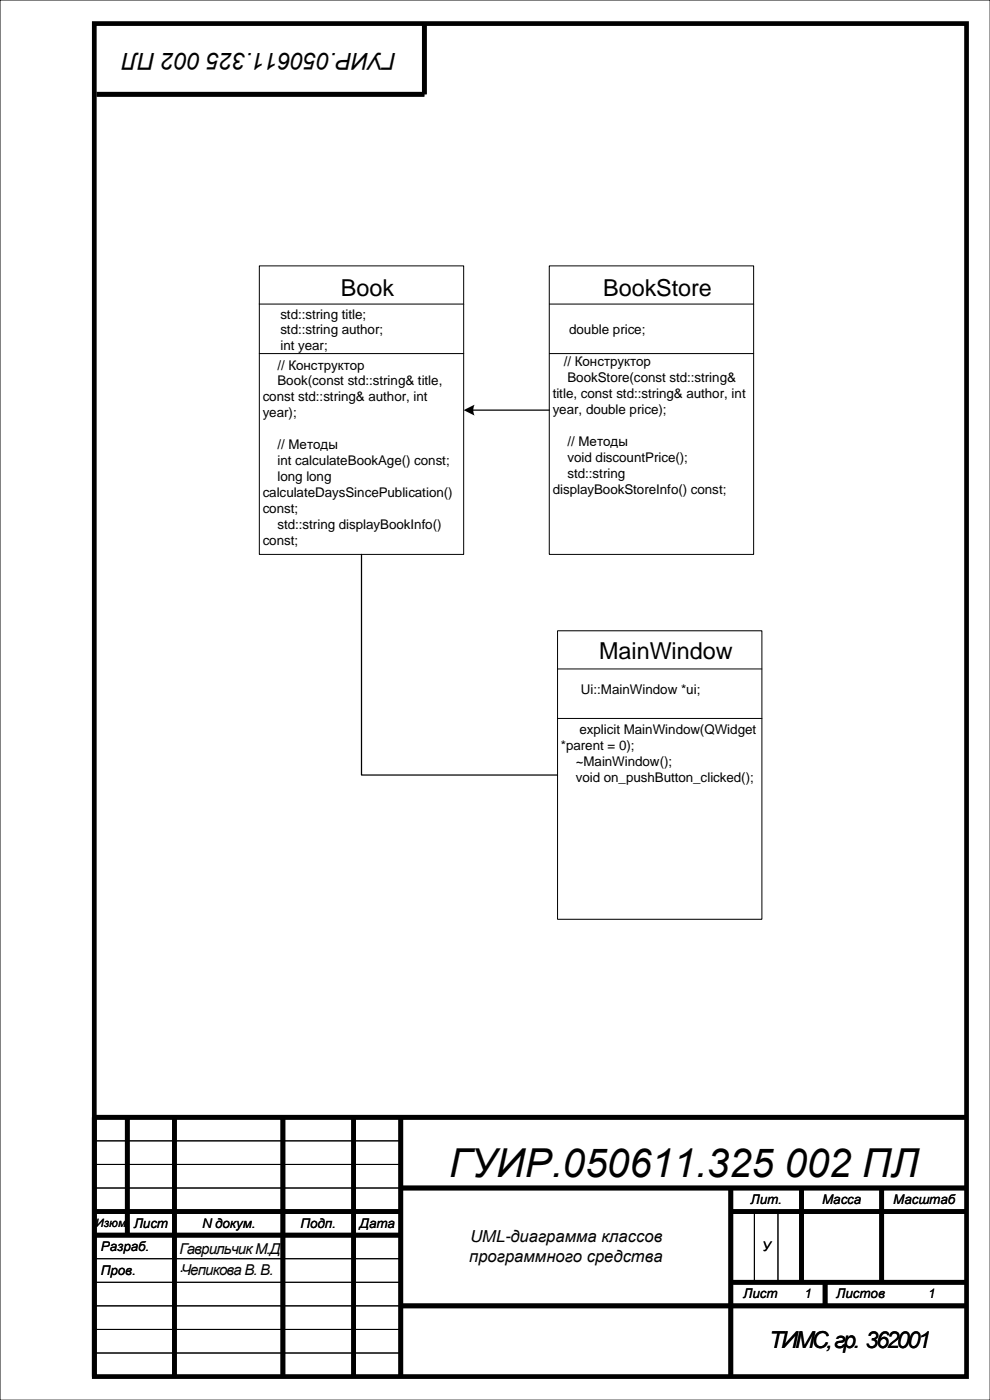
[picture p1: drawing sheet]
<svg xmlns="http://www.w3.org/2000/svg" width="210mm" height="297mm" viewBox="0 0 210 297" stroke-linecap="round" stroke-linejoin="round" font-family="sans-serif">
<defs><g id="words">
<text font-size="8.5" x="95.2" y="249.6">ГУИР.050611.325 002 ПЛ</text>
<g font-size="5">
<text x="84.1" y="11.3" transform="rotate(-180 84.1 11.3)">ГУИР.050611.325 002 ПЛ</text>
<text x="72.3" y="62.8">Book</text>
<text x="127.9" y="62.8">BookStore</text>
<text x="127.1" y="139.8">MainWindow</text>
<text x="163.2" y="286">ТИМС, гр. 362001</text>
</g>
<g font-size="3.5">
<text x="99.6" y="263.5">UML-диаграмма классов</text>
<text x="99.5" y="267.7">программного средства</text>
</g>
<g font-size="3.2">
<text x="38.1" y="266.1">Гаврильчик М.Д</text>
<text x="38.1" y="269.9">.Чепикова В. В.</text>
</g>
<g font-size="2.8">
<text x="59.5" y="67.6">std::string title;</text>
<text x="59.5" y="71">std::string author;</text>
<text x="120.7" y="71">double price;</text>
<text x="59.5" y="74.3">int year;</text>
<text x="119.6" y="77.7">// Конструктор</text>
<text x="58.9" y="78.4">// Конструктор</text>
<text x="58.9" y="81.8">Book(const std::string&amp; title,</text>
<text x="120.4" y="81.1">BookStore(const std::string&amp;</text>
<text x="55.7" y="85.2">const std::string&amp; author, int</text>
<text x="55.7" y="88.5">year);</text>
<text x="117.2" y="84.5">title, const std::string&amp; author, int</text>
<text x="117.2" y="87.9">year, double price);</text>
<text x="58.9" y="95.3">// Методы</text>
<text x="120.4" y="94.7">// Методы</text>
<text x="58.9" y="98.7">int calculateBookAge() const;</text>
<text x="120.4" y="98">void discountPrice();</text>
<text x="120.4" y="101.4">std::string</text>
<text x="55.7" y="105.5">calculateDaysSincePublication()</text>
<text x="58.9" y="102.1">long long</text>
<text x="117.2" y="104.8">displayBookStoreInfo() const;</text>
<text x="55.7" y="108.9">const;</text>
<text x="58.9" y="112.3">std::string displayBookInfo()</text>
<text x="55.7" y="115.6">const;</text>
<text x="123.2" y="147.3">Ui::MainWindow *ui;</text>
<text x="122.9" y="155.7">explicit MainWindow(QWidget</text>
<text x="119" y="159.1">*parent = 0);</text>
<text x="122.1" y="162.5">~MainWindow();</text>
<text x="122.1" y="165.9">void on_pushButton_clicked();</text>
<text x="159.2" y="255.4">Лит.</text>
<text x="174.4" y="255.4">Масса</text>
<text x="189.4" y="255.4">Масштаб</text>
<text x="28.4" y="260.4">Лист</text>
<text x="42.8" y="260.4">N докум.</text>
<text x="63.8" y="260.4">Подп.</text>
<text x="76.3" y="260.4">Дата</text>
<text x="21.4" y="265.4">Разраб.</text>
<text x="161.6" y="265.4">У</text>
<text x="21.4" y="270.4">Пров.</text>
<text x="157.6" y="275.4">Лист</text>
<text x="170.5" y="275.4">1</text>
<text x="177.4" y="275.4">Листов</text>
<text x="196.7" y="275.4">1</text>
</g>
<text font-size="2.5" x="20.3" y="260.3">Изюм</text>
</g></defs>
<g fill="none" stroke="#000" stroke-width=".21">
<path d="M0 0h210v297h-210zM55 56.4h43.3v61.2h-43.3zM116.5 56.4h43.3v61.2h-43.3zM55 64.5h43.3M55 75h43.3M116.5 64.5h43.3M116.5 75h43.3M118.3 133.8h43.3v61.2h-43.3zM118.3 141.9h43.3M118.3 152.4h43.3M20 242h65M20 247h65"/>
<path d="M20 252h65M160 257v15M165 257v15M20 272h65M20 277h65M20 267h65M20 282h65M20 287h65"/>
</g>
<g fill="none" stroke="#000" stroke-width="1" stroke-linecap="butt">
<path d="M20 5h185v287h-185zM90 5v15h-69.5M27 237v25M37 237v55M60 237v55M75 237v55M85 237v55M205 237h-185v55M20 257h65M85 252h120M155 252v40M155 257h50"/>
<path d="M170 252v20M187 252v20M20 262h65M85 277h120M155 272h50M175 272v5"/>
</g>
<path d="M100.1 87h16.4M76.7 117.6v46.8h41.6" fill="none" stroke="#000" stroke-width=".26"/>
<path d="M98.3 87l2.4-1.2a2.58 2.58 0 0 0 0 2.4z" fill-rule="evenodd" fill="#000"/>
<use href="#words"/>
</svg>
